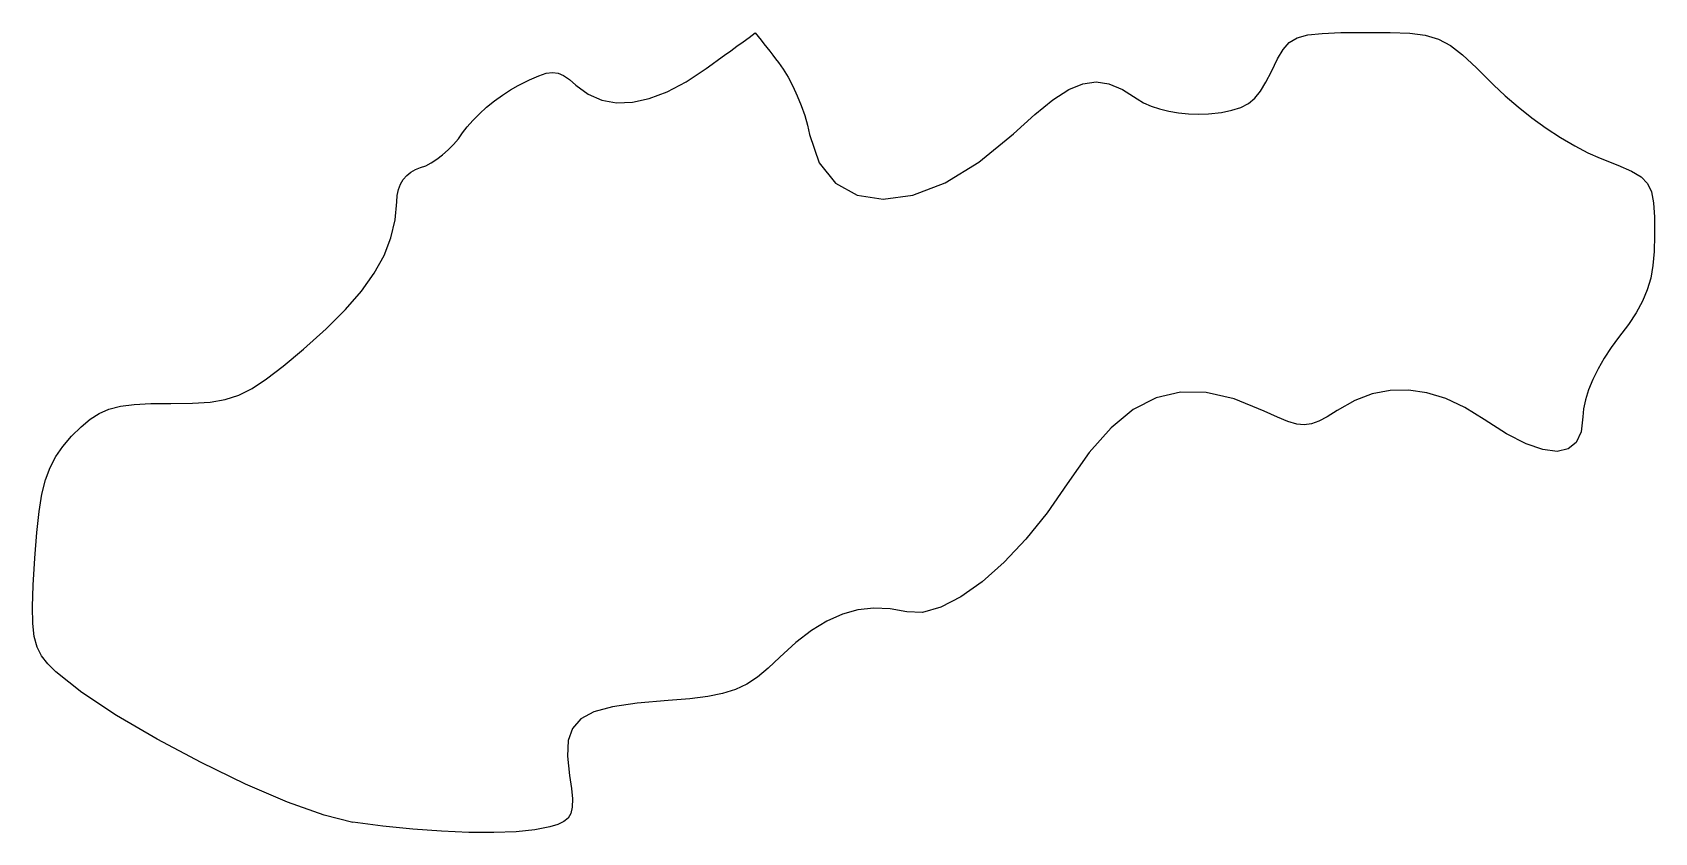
# Model space of a CAD drawing. Extents: x 0.1 to 27.1, y 0.1 to 13.4.
import ezdxf

# ---------------------------------------------------------------- set-up
doc = ezdxf.new("R2010")
doc.units = 0
doc.layers.add('Layer_1', color=7, linetype='CONTINUOUS')

msp = doc.modelspace()

# ---------------------------------------------------------------- linework, layer by layer
at = {"layer": 'Layer_1', "color": 7}
msp.add_lwpolyline([(5.436475, 0.270681), (4.95815, 0.388198), (4.346326, 0.609178), (3.64779, 0.909914), (2.909335, 1.266671), (2.177751, 1.655686), (1.499831, 2.053253), (0.922364, 2.435607), (0.492142, 2.779015), (0.355513, 2.914454), (0.251398, 3.046336), (0.176781, 3.191003), (0.12864, 3.364655), (0.103974, 3.583603), (0.09974, 3.864103), (0.11292, 4.222441), (0.140521, 4.6749), (0.172954, 5.097414), (0.210741, 5.44768), (0.257491, 5.737636), (0.316809, 5.979302), (0.392309, 6.184563), (0.48759, 6.365439), (0.606267, 6.533869), (0.751945, 6.701791), (0.909899, 6.861727), (1.058664, 6.987908), (1.209833, 7.08409), (1.375007, 7.154194), (1.565783, 7.20203), (1.793762, 7.231438), (2.07054, 7.246396), (2.407717, 7.250347), (2.768027, 7.25458), (3.062918, 7.272924), (3.313032, 7.313903), (3.539016, 7.385926), (3.761517, 7.497432), (4.001174, 7.656888), (4.278638, 7.872703), (4.61455, 8.153373), (4.993623, 8.490911), (5.31491, 8.81191), (5.580885, 9.120323), (5.794031, 9.420015), (5.956819, 9.714965), (6.071729, 10.009012), (6.141235, 10.306136), (6.16782, 10.610259), (6.176597, 10.715753), (6.198328, 10.813176), (6.232401, 10.901681), (6.278203, 10.980365), (6.335124, 11.048409), (6.40255, 11.104853), (6.47987, 11.148908), (6.566479, 11.17967), (6.651089, 11.209783), (6.742272, 11.256604), (6.837152, 11.317705), (6.932859, 11.390772), (7.026523, 11.473435), (7.115271, 11.563295), (7.196232, 11.658037), (7.266536, 11.755262), (7.341433, 11.856919), (7.435559, 11.964276), (7.545118, 12.074145), (7.666318, 12.183196), (7.795362, 12.288267), (7.928458, 12.386057), (8.06181, 12.473349), (8.191627, 12.546868), (8.380538, 12.641751), (8.533387, 12.709625), (8.658383, 12.750491), (8.763739, 12.76432), (8.857666, 12.751338), (8.948378, 12.711403), (9.044079, 12.644601), (9.152989, 12.550988), (9.359378, 12.399914), (9.585367, 12.302068), (9.830435, 12.25742), (10.094053, 12.265887), (10.375697, 12.327468), (10.674841, 12.441994), (10.990955, 12.609464), (11.32352, 12.829795), (11.425769, 12.903879), (11.528021, 12.977934), (11.63027, 13.052017), (11.732519, 13.126072), (11.834771, 13.200156), (11.93702, 13.274239), (12.039272, 13.348294), (12.141521, 13.422377), (12.189807, 13.360966), (12.238092, 13.299582), (12.286378, 13.238199), (12.334663, 13.176816), (12.382948, 13.115432), (12.431234, 13.054049), (12.479519, 12.992666), (12.527805, 12.931282), (12.608117, 12.818168), (12.688287, 12.684648), (12.766192, 12.535692), (12.839697, 12.376151), (12.906671, 12.211023), (12.964987, 12.045189), (13.012513, 11.883561), (13.047119, 11.731104), (13.207856, 11.257846), (13.47626, 10.920308), (13.836184, 10.718463), (14.271475, 10.652225), (14.765985, 10.721539), (15.303562, 10.926404), (15.868057, 11.266708), (16.443322, 11.742393), (16.796924, 12.064296), (17.099291, 12.308305), (17.362271, 12.477808), (17.597718, 12.576134), (17.817482, 12.60667), (18.03341, 12.572776), (18.257359, 12.477751), (18.501173, 12.325013), (18.610165, 12.259481), (18.736456, 12.202556), (18.877105, 12.154833), (19.02916, 12.116902), (19.18968, 12.089526), (19.355717, 12.073158), (19.524331, 12.06836), (19.692572, 12.07598), (19.905302, 12.099122), (20.082634, 12.132791), (20.230555, 12.180995), (20.355066, 12.247797), (20.462158, 12.337233), (20.557828, 12.453339), (20.648072, 12.600208), (20.738882, 12.781818), (20.839179, 12.989223), (20.933153, 13.146618), (21.037634, 13.260946), (21.16946, 13.33915), (21.34546, 13.388228), (21.58247, 13.41504), (21.89732, 13.426611), (22.306844, 13.429997), (22.719174, 13.429997), (23.043599, 13.417015), (23.303258, 13.382556), (23.521297, 13.317278), (23.720857, 13.211755), (23.925075, 13.056448), (24.157099, 12.841931), (24.440069, 12.558721), (24.632276, 12.375502), (24.847445, 12.190872), (25.078306, 12.009855), (25.317585, 11.837474), (25.558007, 11.678752), (25.792303, 11.538713), (26.013192, 11.422381), (26.213406, 11.334751), (26.511337, 11.218814), (26.735808, 11.119472), (26.897217, 11.021908), (27.00596, 10.911418), (27.072437, 10.773214), (27.107049, 10.592535), (27.120201, 10.35465), (27.122176, 10.04477), (27.115911, 9.781824), (27.095365, 9.548454), (27.057883, 9.337126), (27.000818, 9.140389), (26.921519, 8.950707), (26.817337, 8.760546), (26.685624, 8.562426), (26.52373, 8.34884), (26.397475, 8.17914), (26.282492, 8.003062), (26.180494, 7.824358), (26.093191, 7.646897), (26.022308, 7.474375), (25.969552, 7.310686), (25.93664, 7.159556), (25.925294, 7.024795), (25.897665, 6.777878), (25.815947, 6.599909), (25.681849, 6.490943), (25.49709, 6.451037), (25.26339, 6.480219), (24.982466, 6.578517), (24.656037, 6.746016), (24.285817, 6.982715), (23.96212, 7.183008), (23.643736, 7.331486), (23.330532, 7.428147), (23.022376, 7.47302), (22.719128, 7.465964), (22.420662, 7.407262), (22.126834, 7.2968), (21.837514, 7.134551), (21.670749, 7.028887), (21.531165, 6.953167), (21.40725, 6.907306), (21.287497, 6.891219), (21.160398, 6.904483), (21.014439, 6.947325), (20.838115, 7.019461), (20.619914, 7.120778), (20.117251, 7.323809), (19.65461, 7.430546), (19.225192, 7.438448), (18.822196, 7.345089), (18.438816, 7.147872), (18.06825, 6.844342), (17.703695, 6.43193), (17.338353, 5.908182), (17.005458, 5.425413), (16.651023, 4.987545), (16.285639, 4.602989), (15.919901, 4.280212), (15.5644, 4.027651), (15.22973, 3.853746), (14.926479, 3.766991), (14.665246, 3.77574), (14.386447, 3.827189), (14.116103, 3.838478), (13.852079, 3.809098), (13.59224, 3.738119), (13.334447, 3.624864), (13.076569, 3.468512), (12.816467, 3.268304), (12.552008, 3.023504), (12.357819, 2.838084), (12.177973, 2.689664), (11.999815, 2.57336), (11.810689, 2.484262), (11.597939, 2.417432), (11.348912, 2.368015), (11.05095, 2.331044), (10.691402, 2.301636), (10.171805, 2.25634), (9.762733, 2.195069), (9.453815, 2.109951), (9.234689, 1.993083), (9.094989, 1.836562), (9.024355, 1.632516), (9.012417, 1.373012), (9.048815, 1.05015), (9.080153, 0.833375), (9.095562, 0.660458), (9.092627, 0.525189), (9.068949, 0.421331), (9.022134, 0.342647), (8.949769, 0.282929), (8.84945, 0.235939), (8.718776, 0.195468), (8.470265, 0.147152), (8.155802, 0.115825), (7.78525, 0.10115), (7.368472, 0.103972), (6.915331, 0.122316), (6.435697, 0.156635), (5.939426, 0.206814), (5.43639, 0.272572), (5.43639, 0.272572), (5.43639, 0.272572), (5.43639, 0.272572), (5.43639, 0.272572), (5.43639, 0.272572), (5.43639, 0.272572), (5.43639, 0.272572), (5.436475, 0.270681)], dxfattribs=at)

doc.saveas('drawing.dxf')
